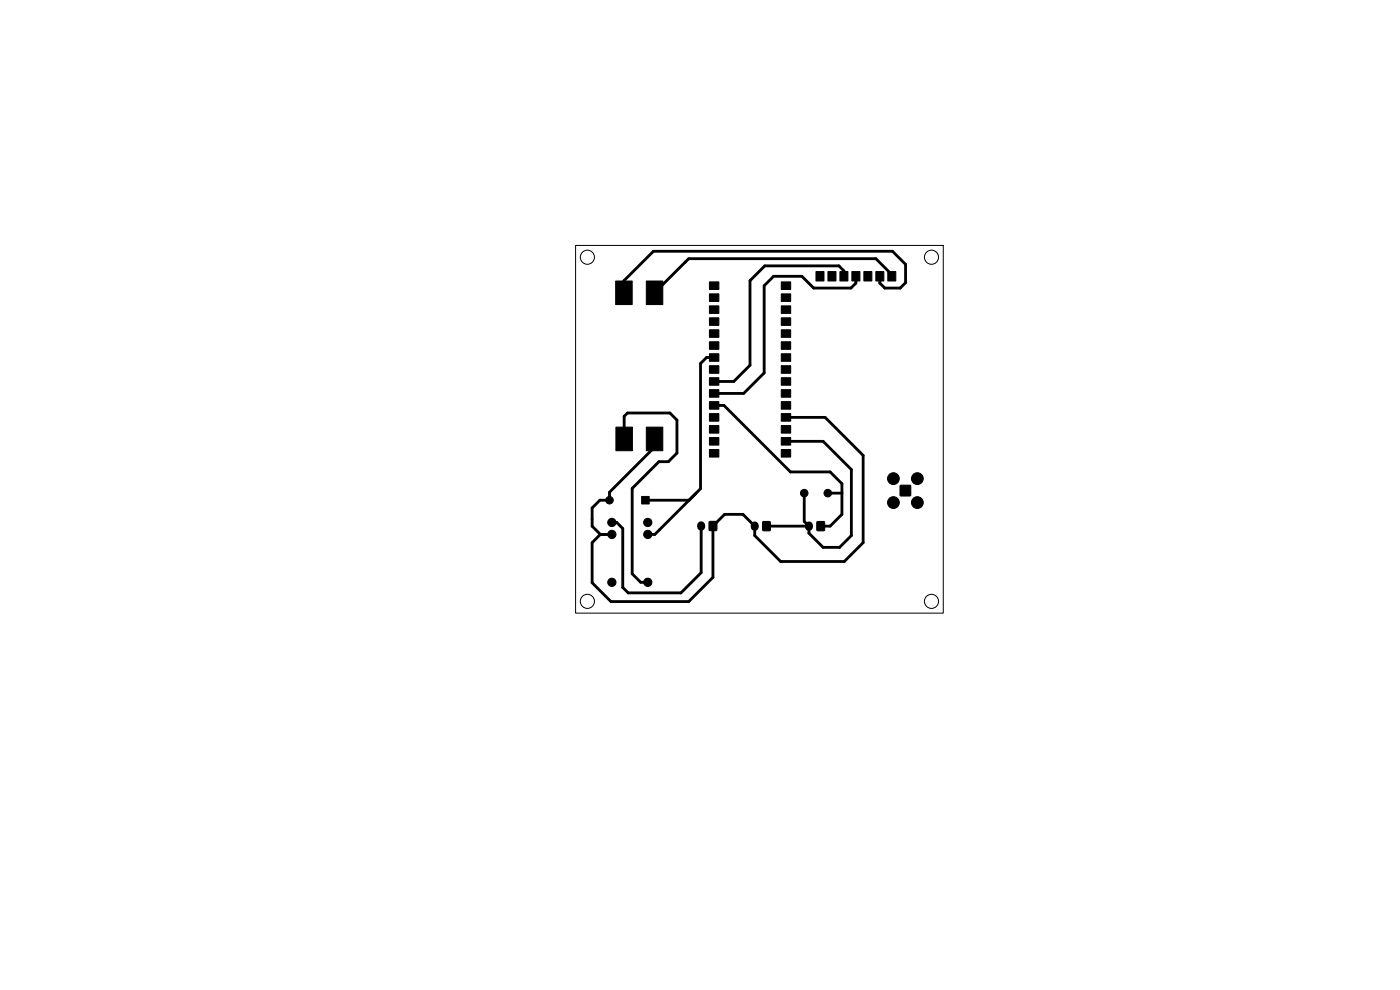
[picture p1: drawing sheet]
<svg xmlns="http://www.w3.org/2000/svg" width="297mm" height="210mm" viewBox="0 0 297 210" stroke-linecap="round" stroke-linejoin="round" font-family="sans-serif">
<g fill="#000" stroke="#000" stroke-width=".21">
<path d="M150.5 59.8h2v1.6h-2zM165.7 59.8h2v1.6h-2zM173.1 57.6h1.7v2h-1.7zM175.6 57.6h1.7v2h-1.7zM178.2 57.6h1.7v2h-1.7zM180.7 57.6h1.7v2h-1.7zM183.3 57.6h1.7v2h-1.7zM185.8 57.6h1.7v2h-1.7zM188.3 57.6h1.7v2h-1.7zM130.6 59.6h3.5v5h-3.5zM137.1 59.6h3.5v5h-3.5zM150.5 77.6h2v1.6h-2z"/>
<path d="M150.5 75h2v1.6h-2zM150.5 72.5h2v1.6h-2zM150.5 70h2v1.6h-2zM150.5 67.4h2v1.6h-2zM150.5 64.9h2v1.6h-2zM150.5 62.3h2v1.6h-2zM165.7 62.3h2v1.6h-2zM165.7 64.9h2v1.6h-2zM165.7 67.4h2v1.6h-2zM165.7 70h2v1.6h-2zM165.7 72.5h2v1.6h-2zM165.7 75h2v1.6h-2z"/>
<path d="M165.7 77.6h2v1.6h-2zM130.7 90.6h3.5v5h-3.5zM137.1 90.6h3.5v5h-3.5zM150.5 95.4h2v1.6h-2zM150.5 92.8h2v1.6h-2zM150.5 90.3h2v1.6h-2zM150.5 87.7h2v1.6h-2zM150.5 85.2h2v1.6h-2zM150.5 82.7h2v1.6h-2zM150.5 80.1h2v1.6h-2zM165.7 80.1h2v1.6h-2zM165.7 82.7h2v1.6h-2z"/>
<path d="M165.7 85.2h2v1.6h-2zM165.7 87.7h2v1.6h-2zM165.7 90.3h2v1.6h-2zM165.7 92.8h2v1.6h-2zM165.7 95.4h2v1.6h-2zM136.1 105.3h1.6v1.6h-1.6zM150.5 110.7h1.5v1.8h-1.5zM161.8 110.7h1.6v1.8h-1.6zM173.3 110.7h1.6v1.8h-1.6zM191 103h2.2v2.2h-2.2z"/>
<circle cx="129.3" cy="106.1" r=".8"/>
<circle cx="129.8" cy="110.8" r=".87"/>
<circle cx="129.8" cy="113.4" r=".87"/>
<circle cx="137.4" cy="110.8" r=".87"/>
<circle cx="137.4" cy="113.4" r=".87"/>
<circle cx="170.6" cy="104.6" r=".8"/>
<circle cx="175.6" cy="104.6" r=".8"/>
<circle cx="189.5" cy="106.6" r="1.25"/>
<circle cx="189.5" cy="101.5" r="1.25"/>
<circle cx="194.6" cy="101.5" r="1.25"/>
<circle cx="194.6" cy="106.6" r="1.25"/>
<circle cx="129.8" cy="123.5" r=".87"/>
<circle cx="137.4" cy="123.5" r=".87"/>
</g>
<path d="M148.7 111.4v.3M160.1 111.5v.3M171.6 111.5v.3" fill="none" stroke="#000" stroke-width="1.7"/>
<g fill="none" stroke="#000" stroke-width=".6">
<path d="M145.4 55.6h.1M179 58.6v-1.1l-1-1.1h-15.8l-3.1 3.1v18l-3.4 3.4h-4.2M181.6 58.6v1.5l-1.1 1h-7.9l-2.5-2.5h-6l-2 2v18.5l-4.3 4.4h-6.3M186.7 58.6v1.5l1 1h3.3l1.1-1.1v-3.9l-2.8-2.8h-50.7l-6.2 6.3v2.5M189.2 58.6v-.3l-3.4-3.4h-39.7l-7.2 7.2M151.5 75.8h-1.6l-1.3 1.3v26.6l-9.7 9.7h-1.5M132.4 93.1v-4.8l.7-.7h9l1.5 1.5v7l-1.8 1.8h-2l-5.7 5.7v18.1l1.8 1.8h1.5M138.9 93.1v1.8l-9.6 9.5v1.7h-2l-1.7 1.7v3.8l1.8 1.8M151.5 86h2.1l14.1 14.1h8.4l2.5 2.5v6.5l-2.5 2.5h-2M166.7 93.6h7.9l6 6v14l-2.5 2.5h-3.5l-3-3v-1.5M166.7 88.5h8.3l8.1 8.1v18.5l-4 4h-13.5l-5.5-5.5v-2M129.8 110.8h1l1.3 1.3v12.5l1.2 1.2h11.2l4.2-4.3v-9.9"/>
<path d="M136.9 106.1h9.3M159.5 111l-1.9-1.9h-3.9l-2.5 2.5v10.9l-5.1 5.1h-16.5l-4-4v-8.5l1.8-1.7h2.4M162.6 111.6h9M170.6 105.1v5.5l1 1M175.6 104.6h3"/>
</g>
<g fill="none" stroke="#000" stroke-width=".21">
<path d="M122.1 52.1h78v78h-78z"/>
<circle cx="124.6" cy="54.6" r="1.5"/>
<circle cx="197.6" cy="54.6" r="1.5"/>
<circle cx="124.6" cy="127.6" r="1.5"/>
<circle cx="197.6" cy="127.6" r="1.5"/>
</g>
</svg>
